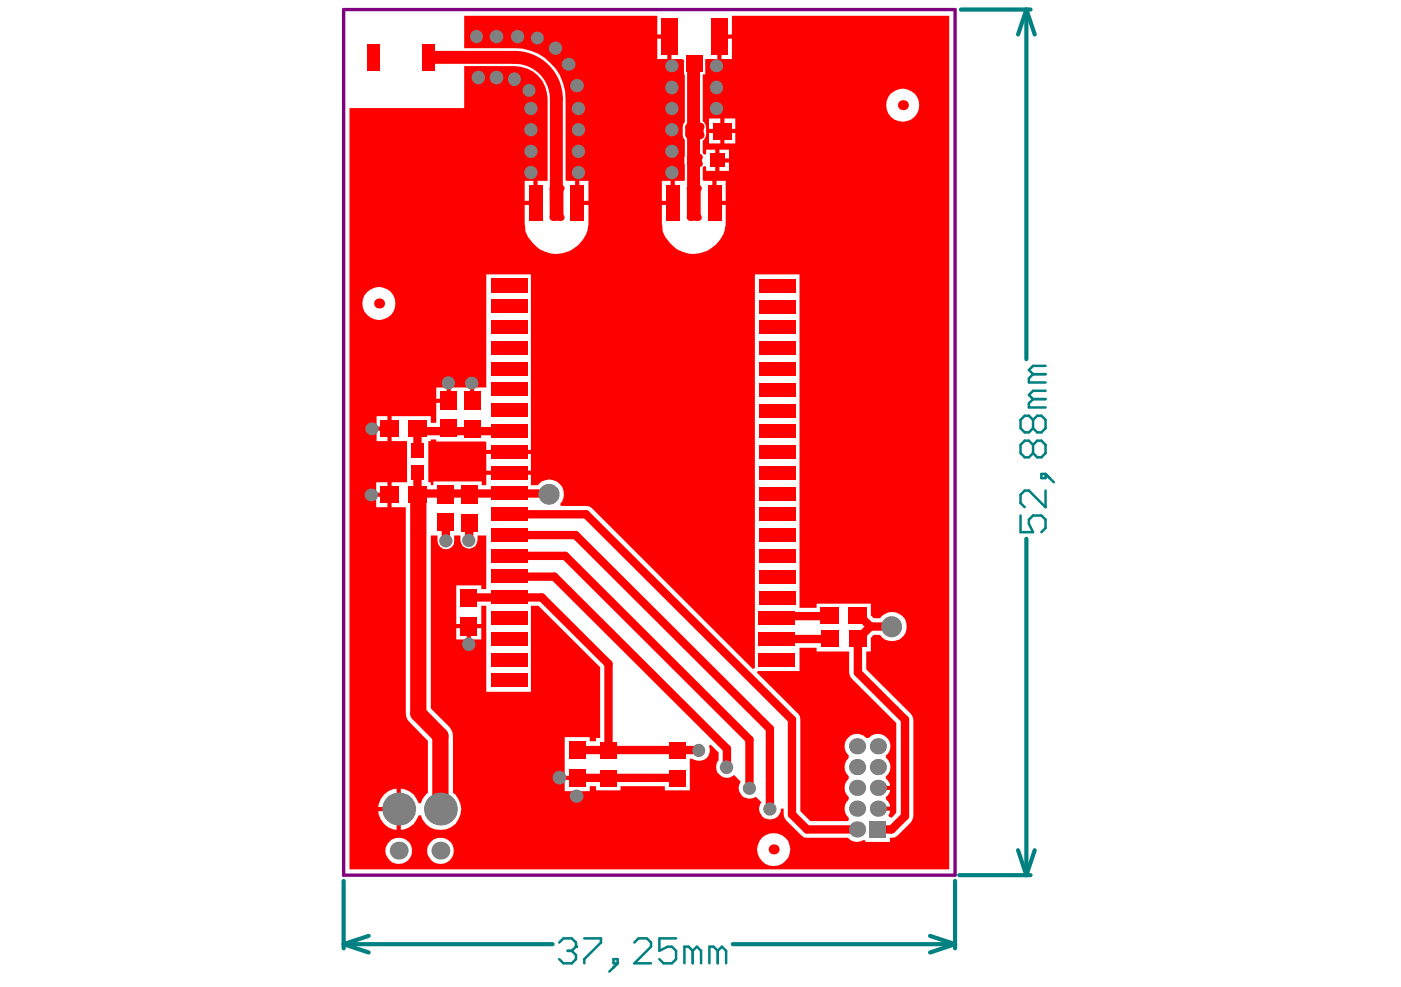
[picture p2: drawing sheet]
<svg xmlns="http://www.w3.org/2000/svg" width="287mm" height="202mm" viewBox="0 0 287 202" stroke-linecap="round" stroke-linejoin="round" font-family="sans-serif">
<g fill="none" stroke="#008080" stroke-width=".85">
<path d="M196.7 2h14.3M210.1 2l1.7 5.1M210.1 2v71.6M210.1 2l-1.7 5.1M210.1 110.4v68.8M196.4 179.2h14.6M208.4 174.1l1.7 5.1M211.8 174.1l-1.7 5.1M70.4 180.4v13.8M70.4 193.4l5.1 1.7M70.4 193.4h42.7M75.5 191.7l-5.1 1.7"/>
<path d="M150 193.4h45.5M190.4 191.7l5.1 1.7M195.5 180.4v13.8M195.5 193.4l-5.1 1.7"/>
</g>
<g fill="none" stroke="#008080" stroke-width=".51">
<path d="M211.5 76.6l-.9 .9v.8h3.4M211.5 76.6h2.5M214 74.9h-2.5l-.9 .9 .9 .8M211.5 86l-.9-.9h-.8l-.9 .9v1.7l.9 .9h.8l.9-.9M211.5 91.1l-.9-.8h-.8l-.9 .8v1.7l.9 .9h.8l.9-.9M211.5 81.7l-.9 .9v.8h3.4M211.5 86l.8-.9h.9l.8 .9v1.7l-.8 .9h-.9l-.8-.9M211.5 91.1l.8-.8h.9l.8 .8v1.7l-.8 .9h-.9l-.8-.9M211.5 86v1.7M211.5 91.1v1.7M211.5 81.7h2.5M213.2 97.1h.8v.8h-.8z"/>
<path d="M214 97.1l1.8 1.7M214 80h-2.5l-.9 .9 .9 .8M208.9 105.6v3.4h2.6l-.9-1.7v-.9l.9-.8h1.7l.8 .8v1.7l-.8 .9M214 100.5v3.4l-3.4-3.4h-.8l-.9 .8v1.7l.9 .9M114.5 193l.8-.8h1.8l.8 .8v.9"/>
</g>
<circle cx="117.9" cy="193.9" r=".26" fill="#008080"/>
<g fill="none" stroke="#008080" stroke-width=".51">
<path d="M116.2 194.7h.9M117.1 194.7l.8 .9v.8l-.8 .9h-1.8l-.8-.9M117.9 193.9l-.8 .8M119.6 192.2h3.4v.8l-3.4 3.4v.9M125.6 196.4h.8v.9h-.8zM126.4 197.3l-1.7 1.7M129.9 193l.8-.8h1.7l.9 .8v.9l-3.4 3.4h3.4M138.4 192.2h-3.4v2.5l1.7-.8h.8l.9 .8v1.7l-.9 .9h-1.7l-.8-.9M141.8 194.7l-.8-.8h-.9v3.4M141.8 194.7v2.6M141.8 194.7l.9-.8 .8 .8v2.6M146.9 194.7l-.8-.8h-.9v3.4"/>
<path d="M146.9 194.7v2.6M146.9 194.7l.9-.8 .8 .8v2.6"/>
</g>
<path d="M70.4 2h125.1v177.2h-125.1z" fill="none" stroke="#800080" stroke-width=".68"/>
<g fill="#f00">
<path d="M155.1 137.4h8.6v-4.7h3.5v.7h6.6v4.4l.2 .7 .3 .5 9.2 9.1v18.4l-1 1-.5-.2-.1-.3 .3-1h-2.5v-.8h2.5a2.11 2.11 0 0 0-.9-1.5v-.5a1.77 1.77 0 0 0 .9-1.4h-2.5v-.9h2.5a2.11 2.11 0 0 0-.9-1.5v-.4a2.42 2.42 0 0 0 0-3.9v-.4a2.54 2.54 0 0 0 .2-3.7 2.54 2.54 0 0 0-3.7 .1h-.5a2.53 2.53 0 0 0-3.6-.1 2.53 2.53 0 0 0 0 3.7v.4a2.58 2.58 0 0 0 0 3.9v.4a2.58 2.58 0 0 0 0 3.8v.5a2.58 2.58 0 0 0 0 3.8v.4l-.1 .3h-7.7l-2.1-2.1v-19.4l-.4-.5-8.4-8.4z"/>
<path d="M71.5 22.1h23.5v-8.6h10.4a6.7 6.7 0 0 1 6.7 6.8v16.7h-2v4.6h-.5v.4h-2.2v4.1a6.5 6.5 0 0 0 5 5.7 6.6 6.6 0 0 0 8.1-5.7v-4.1h-2.3v-.4h-.5v-4.6h-1.8l-.1-.1v-16.6a10.5 10.5 0 0 0-10.4-10.4h-10.4v-6.7h39.6v3.9h2.4v.4h.5v4.6h2.2l.3 .2v2.9h.2v9.8a3.2 3.2 0 0 0 0 3.6v8.4h-2.1v4.6h-.4v.4h-2.2v4.1a6.5 6.5 0 0 0 4.9 5.7 6.6 6.6 0 0 0 8.2-5.7v-4.1h-2.3v-.4h-.5v-4.6h-1.8l-.1-.1v-2.6l.2-.3 .4 .1v.9h1.9v-4.3h-1.9v.9l-.4 .1-.2-.4v-2.5l.2-.2a3.2 3.2 0 0 0 0-3.6l-.2-.1v-9.7h.5v-3.1h2.5v-4.6h.4v-.4h2.5v-3.9h44.5v174.8h-122.8zM147.7 7.9v4.2h2.1v-4.2zM134.6 7.9v4.2h2v-4.2zM181.4 21.5a3.4 3.4 0 0 0 6.8 0 3.4 3.4 0 0 0-6.8 0zM148.3 24.3v2.1h2.2v-2.1zM145.1 24.3v2.1h2.4v-2.1zM148.3 27.2v2.2h2.2v-2.2zM145.1 27.2v2.2h2.4v-2.2zM147.3 30.7v1.7h1.9v-1.7zM147.3 33.3v1.7h1.9v-1.7zM146.7 37v4.1h1.9v-4.1zM135.5 37v4.1h1.8v-4.1zM118.6 37v4.1h1.9v-4.1zM107.4 37v4.1h1.8v-4.1zM74.2 62.2a3.4 3.4 0 0 0 6.8 0 3.4 3.4 0 0 0-6.8 0zM89.3 79.4v2.3h2.1v-2.3zM77.1 85.2v2.2h2.2v-2.2zM77.1 88.2v2.1h2.2v-2.1zM99.6 56.2v23.2h-2.5v2.7h-.9v-2.7h-3.9v2.7h-.4v.4h-2.6v4.1h-1.1v-1.4h-8v5.1h3.1v8.5h-3.1v5.1h2.9v42.2a2.69 2.69 0 0 0 .7 1.8l3.8 3.8v10.7l-1.1 1.3-.4 .8h-.4a4 4 0 0 0-3.7-3v8.5a4.1 4.1 0 0 0 3.7-3h.4a4.2 4.2 0 0 0 6.5 2.2 4.2 4.2 0 0 0 .1-6.8v-11.7a3.1 3.1 0 0 0-.7-1.9l-3.8-3.7v-35.4h1.4a2.12 2.12 0 0 0 1.7 2.8 1.61 1.61 0 0 0 1.7-1.7v-1.1h1.3a2.14 2.14 0 0 0 1.8 2.7 1.75 1.75 0 0 0 1.7-1.7v-1h1.8v11h-1.1v-.8h-5.1v7.9h5.1v-3.7h1.1v17.6h9.1v-17.6h1.5l12.7 12.6v14.4h-.9v.7h-1.3v-.8h-5.1v7.9h2.6v.8h-2.6v2.3h5.1v-1h1.3v.9h5v-.9h9.1v.9h5.1v-6.5h.5a2.23 2.23 0 0 0 2.8 0 2.23 2.23 0 0 0 .6-2.6l.4-.3 1.6 1.6v1.6a2.18 2.18 0 0 0 .2 3 2.18 2.18 0 0 0 3 0l1.3 1.4a2.19 2.19 0 0 0 .3 2.8 2.19 2.19 0 0 0 2.8 .2l1.2 1.2a2.2 2.2 0 0 0 1.1 3.5 2.2 2.2 0 0 0 2.8-2.2h.6v1.2l.2 .7 .3 .5 3.6 3.5 9.1 .1a2.44 2.44 0 0 0 3.2 .4l.4 .2v.2h5v-.8l1-.1 .6-.4 2.7-2.7 .5-1.3v-19.7l-.2-.7-.3-.5-9.2-9.1v-3.7h1v-2.8l.6-.6h1.3a3 3 0 0 0 4.4 .6 3 3 0 0 0 0-4.5 3 3 0 0 0-4.4 .5h-1.3l-.6-.6v-2.4h-11.1v.9h-3.5v-68.3h-9.2v80.6l-.4 .2-32.9-32.9-.6-.4-.6-.1h-5.2l-.1-.4a2.97 2.97 0 0 0-.3-4.3 2.97 2.97 0 0 0-4.3 .5h-1.4v-2.2h-9.1v2.2h-1v-.8h-9.9v.8h-.5v-.6h-.5v-8.5h.5v-.3h1.1v.4h10.2l.1 1.7h9.1v-35.9zM99.6 93v3.4h9.1v-3.4zM77 98.8v2.1h2.3v-2.1zM77 101.8v2.1h2.3v-2.1zM96.4 128.7v2.3h2.1v-2.3zM93.4 128.7v2.3h2.1v-2.3zM78.6 162.7l-.6 1-.6 1.6h3.8v-3.8l-.7 .1-1 .4zM77.4 166.1a4.1 4.1 0 0 0 3.8 3.9v-3.9zM87.5 174.3a2.7 2.7 0 0 0 5.4 0 2.7 2.7 0 0 0-5.4 0zM79 174.3a2.7 2.7 0 0 0 5.4 0 2.7 2.7 0 0 0-5.4 0zM155 174a3.4 3.4 0 0 0 6.8 0 3.4 3.4 0 0 0-6.8 0z"/>
</g>
<path d="M91.3 107v3.8" fill="none" stroke="#f00" stroke-width="1.7"/>
<circle cx="91.3" cy="107" r=".85" fill="#f00"/>
<path d="M96.1 107v3.7M96.1 122.4l-.1 .1" fill="none" stroke="#f00" stroke-width="1.7"/>
<circle cx="96.1" cy="107" r=".85" fill="#f00"/>
<path d="M85.5 96.9v4.4M85.7 101.1h18.5M96.1 122.4h8.1M124.6 136v17.6M159.1 130.9h.1M159.5 126.2l-.4 .4M118.2 153.6h.1M118.2 159.3h.1M148.8 153.4v3.7M153.4 151.5v9.9M157.6 149.3v16.3M183.2 145.3l2.1 2.1v19.7" fill="none" stroke="#f00" stroke-width="1.7"/>
<path d="M85.5 101.3l.1 .2M90.2 150.7v15" fill="none" stroke="#f00" stroke-width="3.3"/>
<circle cx="85.5" cy="96.9" r=".85" fill="#f00"/>
<g fill="none" stroke="#f00" stroke-width="1.7">
<path d="M104.2 88.3h-18.2l-.3-.1-.2-.4v4.4M85.7 101.1l-.2 .2M104.2 101.1h8.1l.1 .1M104.2 105.3h15.8l42.1 42.1v19.4l3.1 3.1h10.3M104.2 118.1h9.3l35.3 35.3M104.2 113.8h11.5l37.7 37.7M104.2 109.6h13.6l39.8 39.7M104.2 122.4h6.7l13.7 13.6M159.1 130.9h10.8M159.5 126.2h10.4M175.6 125.8l2.6 2.5M178.2 128.3l-2.6 2.6v6.9l7.6 7.5"/>
<path d="M178.2 128.3h4.4M118.3 159.3h20.4M118.3 153.6h24.8M185.3 167.1l-2.8 2.8h-2.8"/>
</g>
<path d="M87.9 11.7h17.5a8.5 8.5 0 0 1 8.5 8.6v21.3M142 12.9v28.7" fill="none" stroke="#f00" stroke-width="2.6"/>
<path d="M85.6 101.5v44.6l4.6 4.6" fill="none" stroke="#f00" stroke-width="3.3"/>
<g fill="#808080">
<circle cx="143" cy="153.7" r="1.34"/>
<circle cx="148.7" cy="157.2" r="1.39"/>
<circle cx="153.4" cy="161.4" r="1.36"/>
<circle cx="157.6" cy="165.7" r="1.36"/>
<circle cx="112.4" cy="101.2" r="2.15"/>
<circle cx="182.5" cy="128.4" r="2.15"/>
<circle cx="95.9" cy="131.9" r="1.39"/>
<circle cx="114.5" cy="159.3" r="1.41"/>
<circle cx="118.1" cy="163" r="1.39"/>
<circle cx="96" cy="110.7" r="1.36"/>
<circle cx="91.3" cy="110.8" r="1.36"/>
<circle cx="76.1" cy="101.3" r="1.36"/>
<circle cx="76.2" cy="87.8" r="1.34"/>
<circle cx="91.8" cy="78.4" r="1.36"/>
<circle cx="96.6" cy="78.5" r="1.34"/>
<circle cx="108.7" cy="35.3" r="1.36"/>
<circle cx="108.7" cy="31" r="1.36"/>
<circle cx="108.3" cy="18.5" r="1.32"/>
<circle cx="108.7" cy="22.2" r="1.36"/>
<circle cx="108.7" cy="26.6" r="1.36"/>
<circle cx="105.3" cy="16.2" r="1.37"/>
<circle cx="101.6" cy="15.9" r="1.41"/>
<circle cx="97.9" cy="15.9" r="1.39"/>
<circle cx="97.5" cy="7.5" r="1.34"/>
<circle cx="101.7" cy="7.5" r="1.39"/>
<circle cx="106" cy="7.5" r="1.36"/>
<circle cx="110" cy="7.8" r="1.32"/>
<circle cx="113.7" cy="9.9" r="1.36"/>
<circle cx="116.5" cy="13.1" r="1.36"/>
<circle cx="118.1" cy="17.5" r="1.39"/>
<circle cx="118.4" cy="22.2" r="1.36"/>
<circle cx="118.4" cy="35.3" r="1.36"/>
<circle cx="118.4" cy="31" r="1.36"/>
<circle cx="118.4" cy="26.6" r="1.36"/>
<circle cx="137.5" cy="35.3" r="1.36"/>
<circle cx="137.5" cy="26.6" r="1.36"/>
<circle cx="137.5" cy="31" r="1.36"/>
<circle cx="137.5" cy="22.2" r="1.36"/>
<circle cx="137.6" cy="13.5" r="1.34"/>
<circle cx="137.5" cy="17.9" r="1.39"/>
<circle cx="146.7" cy="17.9" r="1.39"/>
<circle cx="146.7" cy="13.5" r="1.34"/>
<circle cx="146.7" cy="22.2" r="1.36"/>
<circle cx="179.7" cy="157.1" r="1.66"/>
<circle cx="90.2" cy="174.2" r="1.84"/>
<circle cx="179.7" cy="165.6" r="1.66"/>
<circle cx="179.7" cy="161.4" r="1.66"/>
<circle cx="179.7" cy="152.8" r="1.66"/>
<circle cx="175.5" cy="169.9" r="1.66"/>
<circle cx="175.5" cy="157.1" r="1.66"/>
<circle cx="90.2" cy="165.7" r="3.4"/>
<circle cx="175.5" cy="165.6" r="1.66"/>
<circle cx="175.5" cy="161.4" r="1.66"/>
<circle cx="175.5" cy="152.8" r="1.66"/>
<circle cx="81.6" cy="174.2" r="1.84"/>
<circle cx="81.6" cy="165.7" r="3.4"/>
</g>
<path d="M178 168.3h3.4v3.3h-3.4z" fill-rule="evenodd" fill="#808080"/>
<g fill="#f00">
<circle cx="77.6" cy="62.2" r="1.02"/>
<circle cx="184.8" cy="21.5" r="1.02"/>
<circle cx="158.4" cy="174" r="1.02"/>
<circle cx="143" cy="33.5" r=".68"/>
<circle cx="143" cy="32.2" r=".68"/>
<circle cx="141.3" cy="32.2" r=".68"/>
<circle cx="141.3" cy="33.5" r=".68"/>
<circle cx="141.1" cy="26" r=".85"/>
<circle cx="141.1" cy="27.7" r=".85"/>
<circle cx="143.2" cy="27.7" r=".85"/>
<circle cx="143.2" cy="26" r=".85"/>
<circle cx="114.7" cy="38.6" r=".73"/>
<circle cx="113.2" cy="38.6" r=".73"/>
<circle cx="113.2" cy="44.5" r=".73"/>
<circle cx="114.7" cy="44.5" r=".73"/>
<circle cx="142.8" cy="38.6" r=".73"/>
<circle cx="141.3" cy="38.6" r=".73"/>
<circle cx="141.3" cy="44.5" r=".73"/>
<circle cx="142.8" cy="44.5" r=".73"/>
</g>
<g fill="#f00">
<path d="M94.3 120.7h3.4v3.6h-3.4z" fill-rule="evenodd"/>
<path d="M94.3 99.5h3.5v3.7h-3.5z" fill-rule="evenodd"/>
<path d="M95 86h3.4v3.7h-3.4z" fill-rule="evenodd"/>
<path d="M95 80.2h3.4v3.8h-3.4z" fill-rule="evenodd"/>
<path d="M75.2 9.1h2.7v5.4h-2.7z" fill-rule="evenodd"/>
<path d="M94.3 126.4h3.4v3.7h-3.4z" fill-rule="evenodd"/>
<path d="M94.3 105.2h3.5v3.7h-3.5z" fill-rule="evenodd"/>
<path d="M108.3 37.9h2.8v7.3h-2.8z" fill-rule="evenodd"/>
<path d="M116.5 151.8h3.4v3.7h-3.4z" fill-rule="evenodd"/>
<path d="M116.5 157.5h3.4v3.7h-3.4z" fill-rule="evenodd"/>
<path d="M116.8 37.9h2.8v7.3h-2.8z" fill-rule="evenodd"/>
<path d="M122.9 157.7h3.3v3.3h-3.3z" fill-rule="evenodd"/>
<path d="M122.9 152h3.3v3.3h-3.3z" fill-rule="evenodd"/>
<path d="M136.9 152h3.5v3.3h-3.5z" fill-rule="evenodd"/>
<path d="M136.9 157.7h3.5v3.3h-3.5z" fill-rule="evenodd"/>
<path d="M136.4 37.9h2.8v7.3h-2.8z" fill-rule="evenodd"/>
<path d="M135.4 3.8h3.3v7.4h-3.3z" fill-rule="evenodd"/>
<path d="M77.9 99.6h3.7v3.4h-3.7z" fill-rule="evenodd"/>
<path d="M77.9 86.2h3.7v3.3h-3.7z" fill-rule="evenodd"/>
<path d="M100.5 133.7h7.4v2.8h-7.4z" fill-rule="evenodd"/>
<path d="M100.5 129.4h7.4v2.8h-7.4z" fill-rule="evenodd"/>
<path d="M100.5 120.9h7.4v2.8h-7.4z" fill-rule="evenodd"/>
<path d="M100.5 108.1h7.4v2.8h-7.4z" fill-rule="evenodd"/>
<path d="M83.6 99.6h3.7v3.4h-3.7z" fill-rule="evenodd"/>
<path d="M89.6 99.5h3.3v3.7h-3.3z" fill-rule="evenodd"/>
<path d="M100.5 99.6h7.4v2.8h-7.4z" fill-rule="evenodd"/>
<path d="M100.5 95.4h7.4v2.8h-7.4z" fill-rule="evenodd"/>
<path d="M84.1 95.4h2.6v2.9h-2.6z" fill-rule="evenodd"/>
<path d="M83.6 86.2h3.7v3.3h-3.7z" fill-rule="evenodd"/>
<path d="M90.2 85.9h3.4v3.7h-3.4z" fill-rule="evenodd"/>
<path d="M100.5 86.9h7.4v2.8h-7.4z" fill-rule="evenodd"/>
<path d="M90.2 80.2h3.4v3.8h-3.4z" fill-rule="evenodd"/>
<path d="M100.5 74.1h7.4v2.8h-7.4z" fill-rule="evenodd"/>
<path d="M100.5 65.6h7.4v2.8h-7.4z" fill-rule="evenodd"/>
<path d="M100.5 61.3h7.4v2.8h-7.4z" fill-rule="evenodd"/>
<path d="M155.3 133.7h7.4v2.8h-7.4z" fill-rule="evenodd"/>
<path d="M155.3 129.4h7.4v2.8h-7.4z" fill-rule="evenodd"/>
<path d="M155.4 121h7.4v2.8h-7.4z" fill-rule="evenodd"/>
<path d="M155.4 108.2h7.4v2.8h-7.4z" fill-rule="evenodd"/>
<path d="M155.4 99.7h7.4v2.8h-7.4z" fill-rule="evenodd"/>
<path d="M155.4 95.5h7.4v2.8h-7.4z" fill-rule="evenodd"/>
<path d="M155.4 86.9h7.4v2.8h-7.4z" fill-rule="evenodd"/>
<path d="M155.4 74.2h7.4v2.8h-7.4z" fill-rule="evenodd"/>
<path d="M155.4 65.6h7.4v2.9h-7.4z" fill-rule="evenodd"/>
<path d="M155.4 61.4h7.4v2.8h-7.4z" fill-rule="evenodd"/>
<path d="M145.4 31.5h3v2.7h-3z" fill-rule="evenodd"/>
<path d="M141.3 31.5h1.7l.7 .7v1.3l-.7 .7h-1.7l-.6-.7v-1.3z" fill-rule="evenodd"/>
<path d="M146 25.2h3.8v3.3h-3.8z" fill-rule="evenodd"/>
<path d="M140.3 26l.8-.8h2.1l.8 .8v1.7l-.8 .8h-2.1l-.8-.8z" fill-rule="evenodd"/>
<path d="M140.5 11.4h3.4v3.3h-3.4z" fill-rule="evenodd"/>
<path d="M100.5 137.9h7.4v2.9h-7.4z" fill-rule="evenodd"/>
<path d="M100.5 125.2h7.4v2.8h-7.4z" fill-rule="evenodd"/>
<path d="M100.5 116.7h7.4v2.8h-7.4z" fill-rule="evenodd"/>
<path d="M89.6 105.2h3.3v3.6h-3.3z" fill-rule="evenodd"/>
<path d="M100.5 112.4h7.4v2.8h-7.4z" fill-rule="evenodd"/>
<path d="M100.5 103.9h7.4v2.8h-7.4z" fill-rule="evenodd"/>
<path d="M100.5 91.1h7.4v2.8h-7.4z" fill-rule="evenodd"/>
<path d="M84.1 90.7h2.6v3h-2.6z" fill-rule="evenodd"/>
<path d="M100.5 82.6h7.4v2.8h-7.4z" fill-rule="evenodd"/>
<path d="M100.5 78.3h7.4v2.8h-7.4z" fill-rule="evenodd"/>
<path d="M100.5 69.8h7.4v2.8h-7.4z" fill-rule="evenodd"/>
<path d="M100.5 57h7.4v2.9h-7.4z" fill-rule="evenodd"/>
<path d="M86.5 9.1h2.6v5.4h-2.6z" fill-rule="evenodd"/>
<path d="M112.5 38.6l.7-.7h1.5l.6 .7v5.9l-.6 .7h-1.5l-.7-.7z" fill-rule="evenodd"/>
<path d="M155.4 116.7h7.4v2.8h-7.4z" fill-rule="evenodd"/>
<path d="M155.3 125.2h7.4v2.8h-7.4z" fill-rule="evenodd"/>
<path d="M155.4 91.2h7.4v2.8h-7.4z" fill-rule="evenodd"/>
<path d="M155.4 104h7.4v2.8h-7.4z" fill-rule="evenodd"/>
<path d="M155.4 112.5h7.4v2.8h-7.4z" fill-rule="evenodd"/>
<path d="M155.4 69.9h7.4v2.8h-7.4z" fill-rule="evenodd"/>
<path d="M155.4 78.4h7.4v2.8h-7.4z" fill-rule="evenodd"/>
<path d="M155.4 82.7h7.4v2.8h-7.4z" fill-rule="evenodd"/>
<path d="M140.6 38.6l.7-.7h1.5l.6 .7v5.9l-.6 .7h-1.5l-.7-.7z" fill-rule="evenodd"/>
<path d="M144.9 37.9h2.8v7.3h-2.8z" fill-rule="evenodd"/>
<path d="M155.4 57.1h7.4v2.8h-7.4z" fill-rule="evenodd"/>
<path d="M168 129.2h3.7v3.3h-3.7z" fill-rule="evenodd"/>
<path d="M173.7 129.2h3.7v3.3h-3.7z" fill-rule="evenodd"/>
<path d="M168 124.5h3.8v3.3h-3.8z" fill-rule="evenodd"/>
<path d="M173.7 124.5h3.8v3.3h-3.8z" fill-rule="evenodd"/>
<path d="M145.7 3.8h3.3v7.4h-3.3z" fill-rule="evenodd"/>
</g>
</svg>
